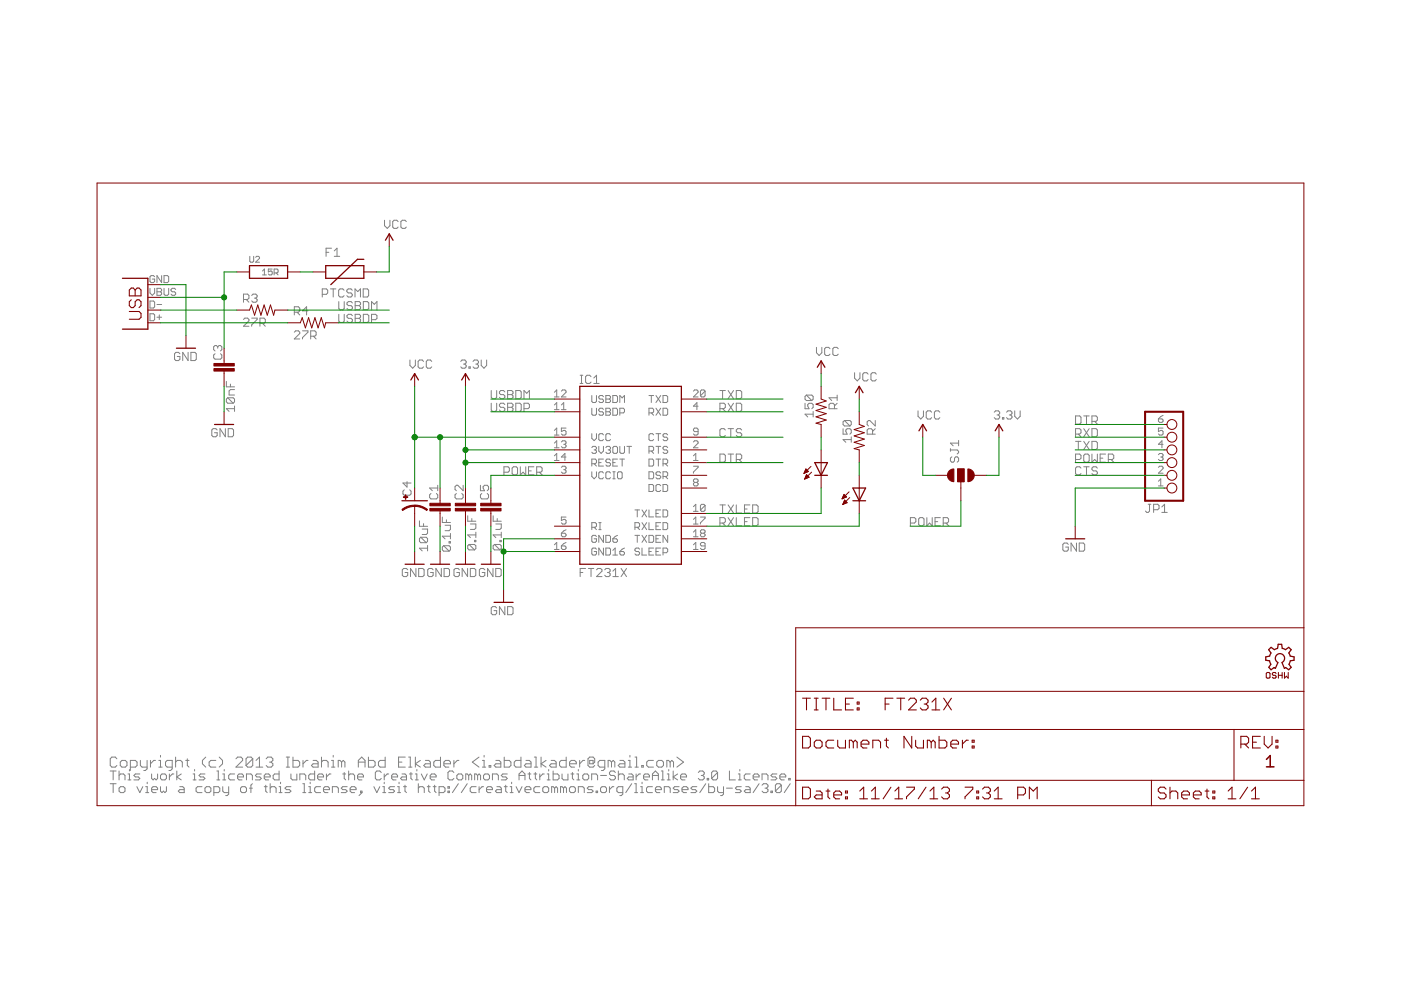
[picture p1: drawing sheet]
<svg xmlns="http://www.w3.org/2000/svg" width="420mm" height="297mm" viewBox="0 0 420 297" stroke-linecap="round" stroke-linejoin="round" font-family="sans-serif">
<g fill="none" stroke="#808080" stroke-width=".3">
<path d="M74.9 76.8v1.5l.3 .3h.6l.3-.3v-1.5M76.7 77.1l.2-.3h.6l.3 .3v.3l-1.1 1.2h1.1M97.8 75.6h.8M99.4 74.4h-1.6v2.4M100.2 76.8h1.7M100.2 75.2l.9-.8v2.4M115.3 66v1.6l.8 .9 .8-.9v-1.6M119.4 66.4l-.4-.4h-.8l-.4 .4v1.7l.4 .4h.8l.4-.4M121.9 66.4l-.4-.4h-.9l-.4 .4v1.7l.4 .4h.9l.4-.4M45 86.4v1.4l.7 .7 .7-.7v-1.4M45 90.2h1l.4 .4v1.4l-.4 .3h-1zM45 94h1l.4 .4v1.4l-.4 .3h-1z"/>
<path d="M46.4 83l-.4-.4h-.7l-.3 .4v1.3l.3 .4h.7l.4-.4v-.6h-.7M47.1 95.1h1.4M47.1 91.3h1.4M47.1 86.4h1l.4 .4v.3l-.4 .4 .4 .7-.4 .3h-1zM47.1 87.5h1M47.8 94.4v1.4M48.5 82.6v2.1l-1.4-2.1v2.1M49.2 86.4v1.8l.3 .3h.7l.4-.3v-1.8M49.2 82.6h1l.4 .4v1.3l-.4 .4h-1zM52.7 86.8l-.4-.4h-.7l-.3 .4v.3l.3 .4h.7l.4 .3-.4 .7h-.7l-.3-.3M73 95.8l.4-.4h.9l.4 .4v.4l-1.7 1.6h1.7M73 89.8h1.3l.4-.4v-.8l-.4-.4h-1.3v2.4"/>
<path d="M73.9 89.8l.8 .8M75.5 95.4h1.6v.4l-1.6 1.6v.4M75.5 88.6l.4-.4h.8l.4 .4v.4l-.4 .4M76.3 89.4h.4M76.7 89.4l.4 .4v.4l-.4 .4h-.8l-.4-.4M78 97h1.2l.4-.4v-.8l-.4-.4h-1.2v2.4M78.7 81.2l.6-.6v1.8M78.7 82.4h1.2M78.8 97l.8 .8M81.6 80.6h-1.1v.9l.5-.3 .6 .3v.6l-.3 .3h-.5l-.3-.3M82.2 81.8h.9l.3-.3v-.6l-.3-.3h-.9v1.8M82.8 81.8l.6 .6"/>
<path d="M88.3 99.6l.4-.4h.8l.4 .4v.4l-1.6 1.6h1.6M88.3 93.6h1.2l.4-.4v-.8l-.4-.5h-1.2v2.5M89.1 93.6l.8 .8M90.7 99.2h1.7v.4l-1.7 1.6v.4M92.4 93.2h-1.7l1.2-1.3v2.5M96.6 88.2h1.3l.4-.4v-.8l-.4-.4h-1.3v2.4M99.1 86.6h1.6M99.9 86.6v2.4M101.6 90.4v2l.4 .4h.8l.4-.4v-2M101.6 94.2v2l.4 .4h.8l.4-.4v-2M103.2 87l-.4-.4h-.8l-.4 .4v1.6l.4 .4h.8l.4-.4M105.6 87l-.4-.4h-.8l-.4 .4v.4l.4 .4h.8l.4 .4v.4l-.4 .4h-.8l-.4-.4"/>
<path d="M105.7 94.6l-.4-.4h-.8l-.4 .4v.4l.4 .4h.8l.4 .4v.4l-.4 .4h-.8l-.4-.4M105.7 90.8l-.4-.4h-.8l-.4 .4v.4l.4 .4h.8l.4 .4v.4l-.4 .4h-.8l-.4-.4M106.5 89v-2.4l.8 .8 .8-.8v2.4M106.5 90.4h1.2l.4 .4v.4l-.4 .4 .4 .4v.4l-.4 .4h-1.2zM106.5 94.2h1.2l.4 .4v.4l-.4 .4 .4 .4v.4l-.4 .4h-1.2zM106.5 95.4h1.2M106.5 91.6h1.2M108.9 86.6h1.3l.4 .4v1.6l-.4 .4h-1.3zM109 90.4h1.2l.4 .4v1.6l-.4 .4h-1.2zM109 94.2h1.2l.4 .4v1.6l-.4 .4h-1.2zM111.4 95.8h1.2l.5-.4v-.8l-.5-.4h-1.2v2.4M111.4 92.8v-2.4l.8 .8 .9-.8v2.4"/>
<path d="M54 106l-.4-.4h-.9l-.4 .4v1.7l.4 .4h.9l.4-.4v-.9h-.9M56.4 105.6v2.5l-1.6-2.5v2.5M57.3 105.6h1.2l.4 .4v1.7l-.4 .4h-1.2zM64.5 106l-.4 .4v.9l.4 .4h1.6l.4-.4v-.9l-.4-.4M65.3 104l-.4-.4h-.4l-.4 .4v.8l.4 .4M65.3 104l.4-.4h.4l.4 .4v.8l-.4 .4M65.3 104v.4M67.9 114.3v1.7h2.4M68.3 119.2l-.4 .4v.8l.4 .5h1.6M68.3 119.2h1.6l.4 .4v.8l-.4 .5M68.3 119.2l1.6 1.7M69.1 115.1v.9"/>
<path d="M70.3 116.8h-1.2l-.4 .4v1.2h1.6M93.2 100.8h1.2l.4-.4v-.8l-.4-.4h-1.2v2.4M94 100.8l.8 .8M122.9 107.9v1.6l.9 .9 .8-.9v-1.6M127 108.3l-.4-.4h-.8l-.4 .4v1.7l.4 .4h.8l.4-.4M129.5 108.3l-.4-.4h-.9l-.4 .4v1.7l.4 .4h.9l.4-.4M138.2 108.3l.4-.4h.8l.4 .4v.4l-.4 .4M139 109.1h.4M139.4 109.1l.4 .4v.5l-.4 .4h-.8l-.4-.4M140.6 110h.4v.4h-.4zM141.9 108.3l.4-.4h.8l.4 .4v.4l-.4 .4M142.7 109.1h.4"/>
<path d="M143.1 109.1l.4 .4v.5l-.4 .4h-.8l-.4-.4M144.3 107.9v1.6l.8 .9 .8-.9v-1.6M147.3 117.1v2l.4 .4h.8l.4-.4v-2M151.4 117.5l-.4-.4h-.8l-.4 .4v.4l.4 .4h.8l.4 .4v.4l-.4 .4h-.8l-.4-.4M152.2 117.1h1.3l.4 .4v.4l-.4 .4 .4 .4v.4l-.4 .4h-1.3zM152.2 118.3h1.3M154.7 117.1h1.2l.4 .4v1.6l-.4 .4h-1.2zM157.1 119.5v-2.4l.9 .8 .8-.8v2.4M166.3 117.6l.7-.7v2.1M166.3 119h1.4M168.4 117.2l.3-.3h.7l.4 .3v.4l-1.4 1.4h1.4M174 114.9h.8"/>
<path d="M174 112.5h.8M174.4 112.5v2.4M177.2 112.9l-.4-.4h-.8l-.4 .4v1.6l.4 .4h.8l.4-.4M177.5 118.6v1.7l.3 .3h.7l.4-.3v-1.7M178.1 114.9h1.6M178.1 113.3l.8-.8v2.4M181 118.9l-.4-.3h-.7l-.3 .3v.4l.3 .3h.7l.4 .4v.3l-.4 .3h-.7l-.3-.3M181.7 118.6h1l.4 .3v.4l-.4 .3 .4 .4v.3l-.4 .3h-1zM181.7 119.6h1M183.8 118.6h1l.4 .3v1.4l-.4 .3h-1zM194.6 118.6h1.4M195.3 118.6v2"/>
<path d="M196.7 118.6l1.4 2M198.1 118.6l-1.4 2M198.8 118.6h1.1l.3 .3v1.4l-.3 .3h-1.1zM208 117.2l.3-.3h.7l.4 .3v.4l-1.4 1.4h1.4M211.5 117.2v1.4l-.4 .4h-.7l-.3-.4M211.5 117.2l-.4-.3h-.7l-.3 .3v1.4M211.5 117.2l-1.4 1.4M215.9 117.1h1.6M216.7 117.1v2.4M218.4 117.1l1.6 2.4M220 117.1l-1.6 2.4M220.8 117.1h1.2l.4 .4v1.6l-.4 .4h-1.2z"/>
<path d="M241.8 118.4h1.7l.4 .4v.8l-.4 .5M241.8 118.4l-.4 .4v.8l.4 .5h1.7M241.8 118.4l1.7 1.7M244.9 104.1v1.6l.8 .9 .8-.9v-1.6M248.9 104.5l-.4-.4h-.8l-.4 .4v1.7l.4 .4h.8l.4-.4M251.1 119.2h-2.5l.8 .9M251.1 118.4v1.7M251.4 104.5l-.4-.4h-.8l-.4 .4v1.7l.4 .4h.8l.4-.4M256.3 111.7v1.6l.8 .9 .8-.9v-1.6M260.3 112.1l-.4-.4h-.8l-.4 .4v1.6l.4 .5h.8l.4-.5M262.8 112.1l-.4-.4h-.8l-.4 .4v1.6l.4 .5h.8l.4-.5M65.1 128.9l-.4-.4h-.8l-.4 .4v1.6l.4 .4h.8l.4-.4v-.8h-.8"/>
<path d="M67.6 128.5v2.4l-1.6-2.4v2.4M68.4 128.5h1.2l.4 .4v1.6l-.4 .4h-1.2zM70.3 122.5h-2.4l.8 .8M70.3 121.7v1.6M147.3 120.9v2l.4 .4h.8l.4-.4v-2M151.4 121.3l-.4-.4h-.8l-.4 .4v.4l.4 .4h.8l.4 .4v.4l-.4 .4h-.8l-.4-.4M152.2 120.9h1.3l.4 .4v.4l-.4 .4 .4 .4v.4l-.4 .4h-1.3zM152.2 122.1h1.3M154.7 120.9h1.2l.4 .4v1.6l-.4 .4h-1.2zM156 139.9v2.4l.9-.8 .8 .8v-2.4M157.1 122.5h1.3l.4-.4v-.8l-.4-.4h-1.3v2.4M160.1 139.9h-1.6v2.4h1.6"/>
<path d="M166.3 138h1.4M166.3 130.4h1.4M166.3 136.6l.7-.7v2.1M166.3 121.4l.7-.7v2.1M166.3 129l.7-.7v2.1M166.3 132.8l.7-.7v2.1M166.3 134.2h1.4M166.3 122.8h1.4M168.4 132.5l.3-.4h.7l.4 .4-.4 .7M168.4 122.8h1.4M168.4 121.4l.7-.7v2.1M169.1 133.2h.3"/>
<path d="M169.4 133.2l.4 .3v.4l-.4 .3h-.7l-.3-.3M169.8 128.3h-1.4v1.1l.7-.4h.3l.4 .4v.7l-.4 .3h-.7l-.3-.3M169.8 137h-1.4l1-1.1v2.1M177.5 122.4v1.7l.3 .4h.7l.4-.4v-1.7M177.5 130v1.4l.7 .7 .7-.7v-1.4M177.5 134.2l.3-.4h.7l.4 .4v.3l-.4 .4M177.5 139h1l.4-.3v-.7l-.4-.4h-1v2.1M178.2 139l.7 .7M178.2 134.9h.3M178.5 134.9l.4 .3v.4l-.4 .3h-.7l-.3-.3M179.6 133.8v1.4l.7 .7 .7-.7v-1.4M179.6 138.7h.7"/>
<path d="M181 122.7l-.4-.3h-.7l-.3 .3v.4l.3 .3h.7l.4 .4v.3l-.4 .4h-.7l-.3-.4M181 137.6h-1.4v2.1h1.4M181 130.3l-.4-.3h-.7l-.3 .3v1.4l.3 .4h.7l.4-.4M181.7 122.4h1l.4 .3v.4l-.4 .3 .4 .4v.3l-.4 .4h-1zM181.7 134.2l.3-.4h.7l.4 .4v.3l-.4 .4M181.7 123.4h1M182.4 134.9h.3M182.7 134.9l.4 .3v.4l-.4 .3h-.7l-.3-.3M183.1 138l-.4-.4h-.7l-.3 .7 .3 .4h.7l.4 .3v.4l-.4 .3h-.7l-.3-.3M183.1 130.3l-.4-.3h-.7l-.3 .3v1.4l.3 .4h.7l.4-.4M183.8 138.7h.7M183.8 122.4h1l.4 .3v1.4l-.4 .4h-1z"/>
<path d="M184.1 133.8h.7l.4 .4v1.4l-.4 .3h-.7l-.3-.3v-1.4zM185.2 137.6h-1.4v2.1h1.4M185.9 137.6h1.4M185.9 133.8v1.8l.3 .3h.7l.4-.3v-1.8M185.9 120.6v-2l.7 .7 .7-.7v2M185.9 123.8h1l.4-.4v-.7l-.4-.3h-1v2.1M186.6 137.6v2.1M188 133.8h1.4M188.7 133.8v2.1M194.6 137.6h1.1l.3 .4v1.4l-.3 .3h-1.1zM194.6 123.8h1.1l.3-.4v-.7l-.3-.3h-1.1v2.1M194.6 135.2h1.1l.3-.3v-.7l-.3-.4h-1.1v2.1"/>
<path d="M195.3 123.8l.7 .7M195.3 135.2l.7 .7M196 130.3l-.3-.3h-.7l-.4 .3v1.4l.4 .4h.7l.3-.4M196.7 137.6h1.4M196.7 133.8h1.4M196.7 122.4l1.4 2.1M196.7 130h1.4M197.4 130v2.1M197.4 133.8v2.1M197.4 137.6v2.1M198.1 122.4l-1.4 2.1M198.8 139h1.1l.3-.3v-.7l-.3-.4h-1.1v2.1"/>
<path d="M198.8 122.4h1.1l.3 .3v1.4l-.3 .4h-1.1zM199.5 139l.7 .7M200.2 130.3l-.3-.3h-.7l-.4 .7 .4 .3h.7l.3 .4v.3l-.3 .4h-.7l-.4-.4M200.2 134.2l-.3-.4h-.7l-.4 .7 .4 .4h.7l.3 .3v.4l-.3 .3h-.7l-.4-.3M208 139.7h1.4v.4l-1.4 1.4v.3M208 138h1.4M208 132.5l.3-.4h.7l.4 .4v.3l-1.4 1.4h1.4M208 136.6l.7-.7v2.1M209.4 129.4h-1.1l-.3-.4 .3-.7h.7l.4 .4v1.4l-.4 .3h-.7l-.3-.3M209.4 121.8h-1.4l1-1.1v2.1M215.9 122.5h1.2l.4-.4v-.8l-.4-.4h-1.2v2.4M215.9 136.1h1.2l.4 .4v1.6l-.4 .4h-1.2z"/>
<path d="M216.7 122.5l.8 .8M217.5 128.9l-.4-.4h-.8l-.4 .4v1.6l.4 .4h.8l.4-.4M218.4 128.5h1.6M218.4 120.9l1.6 2.4M218.4 136.1h1.6M219.2 128.5v2.4M219.2 136.1v2.4M220 120.9l-1.6 2.4M220.8 120.9h1.2l.4 .4v1.6l-.4 .4h-1.2zM220.8 137.7h1.2l.4-.4v-.8l-.4-.4h-1.2v2.4M221.6 137.7l.8 .8M222.4 128.9l-.4-.4h-.8l-.4 .4v.4l.4 .4h.8l.4 .4v.4l-.4 .4h-.8l-.4-.4"/>
<path d="M241.4 120.9v1.6h1.2l-.4-.8v-.4l.4-.4h.9l.4 .4v.8l-.4 .4M243.9 124.1h-2.5l.8 .9M243.9 123.3v1.7M250.3 122.5v-1.2l-.5-.4h-.8l-.4 .4v1.2h2.5M251.1 120.9l-.8 .8M252.8 128.5v1.6h1.3l-.4-1.2 .4-.4h.8l.4 .4v.8l-.4 .4M253.3 126h1.6l.4 .4v.9l-.4 .4M253.3 126l-.5 .4v.9l.5 .4h1.6M253.3 126l1.6 1.7M255.3 131.8h-2.5l.9 .8M255.3 131v1.6M261.7 130.1v-1.2l-.4-.4h-.8l-.4 .4v1.2h2.4"/>
<path d="M262.5 126v1.7l-1.6-1.7h-.4l-.4 .4v.9l.4 .4M262.5 128.5l-.8 .8M275.3 123.1v1.7l.8 .8 .8-.8v-1.7M279.4 123.5l-.4-.4h-.8l-.4 .4v1.7l.4 .4h.8l.4-.4M281.9 123.5l-.4-.4h-.9l-.4 .4v1.7l.4 .4h.9l.4-.4M285 134.9h2.1l.4 .4v.4l-.4 .4M285 134.5v.8M285.5 136.9l-.5 .4v.8l.5 .4h.4l.4-.4v-.8l.4-.4h.4l.4 .4v.8l-.4 .4M287.5 132v1.6M287.5 132.8h-2.5l.9 .8M298.2 123.5l.4-.4h.8l.4 .4v.5l-.4 .4M299 124.4h.4"/>
<path d="M299.4 124.4l.4 .4v.4l-.4 .4h-.8l-.4-.4M300.6 125.2h.5v.4h-.5zM301.9 123.5l.4-.4h.8l.4 .4v.5l-.4 .4M302.7 124.4h.4M303.1 124.4l.4 .4v.4l-.4 .4h-.8l-.4-.4M304.3 123.1v1.7l.8 .8 .8-.8v-1.7M322.6 130.1h1.2l.4-.4v-.8l-.4-.4h-1.2v2.4M322.6 124.7h1.2l.4 .4v1.6l-.4 .4h-1.2zM322.6 137.7h1.2l.4-.4v-.8l-.4-.4h-1.2v2.4M322.6 132.3h1.6M323.4 130.1l.8 .8M323.4 132.3v2.4"/>
<path d="M325 136.5l.4-.4h.8l.4 .4v1.6l-.4 .4h-.8l-.4-.4zM325 139.9h1.6M325 128.5l1.6 2.4M325 132.3l1.6 2.4M325 124.7h1.6M325.8 124.7v2.4M325.8 139.9v2.4M326.6 128.5l-1.6 2.4M326.6 132.3l-1.6 2.4M327.5 128.5h1.2l.4 .4v1.6l-.4 .4h-1.2zM327.5 126.3h1.2l.4-.4v-.8l-.4-.4h-1.2v2.4M327.5 132.3h1.2l.4 .4v1.6l-.4 .4h-1.2z"/>
<path d="M327.5 136.1v2.4l.8-.8 .8 .8v-2.4M328.3 126.3l.8 .8M329.9 137.3h.9M331.6 136.1h-1.7v2.4h1.7M332.4 137.7h1.2l.4-.4v-.8l-.4-.4h-1.2v2.4M333.2 137.7l.8 .8M347.4 125.6h1.1l.3 .3v.4l-.3 .3h-.7l-.4-.3zM347.4 136.3l.4-.4h.7l.3 .4-.3 .7M348.1 137h.4M348.5 137l.3 .3v.4l-.3 .3h-.7l-.4-.3M348.8 128.3h-1.4v1.1l1.1-.4 .3 .4v.7l-.3 .3h-.7l-.4-.3M348.8 133.2h-1.4l1.1-1.1v2.1"/>
<path d="M348.8 124.5l-1.4 1.1M121.2 146.8l-.4 .4v.8l.4 .4h1.7l.4-.4v-.8l-.4-.4M122.1 144.4v1.6l-1.3-1.2h2.5M125.8 156.1v1.7h2.4M126.6 158.6h1.6v1.2l-.4 .4h-1.2M127 157v.8M129.2 147.9l-.4 .4v.8l.4 .4h1.7l.4-.4v-.8l-.4-.4M131.3 145.5v1.6M131.3 146.3h-2.5l.9 .8M132.7 155v1.6h2.4M133.5 157.4h1.6v1.3l-.4 .4h-1.2M133.9 155.8v.8"/>
<path d="M135.1 159.9v1.6M136.9 147.9l-.4 .4v.8l.4 .4h1.6l.4-.4v-.8l-.4-.4M138.9 145.5v1.6l-1.6-1.6h-.4l-.4 .4v.8l.4 .4M140.3 154.6v1.6h2.4M141.1 157.1h1.6v1.2l-.4 .4h-1.2M141.5 155.4v.8M142.7 159.5v1.6M144.1 145.5v1.6h1.2l-.4-.8v-.4l.4-.4h.8l.4 .4v.8l-.4 .4M144.5 147.9l-.4 .4v.8l.4 .4h1.6l.4-.4v-.8l-.4-.4M147.9 154.6v1.6h2.4M148.7 157.1h1.6v1.2l-.4 .4h-1.2M149.1 155.4v.8"/>
<path d="M150.3 159.5v1.6M151.1 141.5h1.3l.4-.4v-.8l-.4-.4h-1.3v2.4M153.6 140.3l.4-.4h.8l.4 .4v1.6l-.4 .4h-.8l-.4-.4zM158.5 141.1h.8M161 141.5h1.2l.4-.4v-.8l-.4-.4h-1.2v2.4M161.8 141.5l.8 .8M168.4 140.1l.3-.4h.7l.4 .4v.3l-.4 .4M168.4 159.8h1l.4 .7-.4 .4h-.7l-.3-.4zM169.1 140.8h.3M169.4 140.8l.4 .3v.4l-.4 .3h-.7l-.3-.3M169.8 155h-1.4v1l.7-.3h.3l.4 .3v.7l-.4 .4h-.7l-.3-.4M169.8 158.8l-1.4 1"/>
<path d="M177.5 158.1h1l.4-.4v-.7l-.4-.3h-1v2M177.5 141.4v1.4l.7 .7 .7-.7v-1.4M178.2 158.1l.7 .6M179.6 156.7h.7M179.6 158.7h.7M179.9 156.7v2M181 141.8l-.4-.4h-.7l-.3 .4v1.4l.3 .3h.7l.4-.3M183.1 141.8l-.4-.4h-.7l-.3 .4v1.4l.3 .3h.7l.4-.3M183.8 143.5h.7M183.8 141.4h.7M184.1 141.4v2.1M185.2 141.8l.3-.4h.7l.4 .4v1.4l-.4 .3h-.7l-.3-.3z"/>
<path d="M190.4 158.1h1.1l.3-.4v-.7l-.3-.3h-1.1v2M190.4 152.8h1.4M191.1 152.8v2.1M191.1 158.1l.7 .6M192.5 152.8l1.4 2.1M192.5 156.7l1.4 2M193.9 152.8l-1.4 2.1M193.9 156.7l-1.4 2M194.6 156.7v2h1.4M194.6 141.4h1.1l.3 .4v1.4l-.3 .3h-1.1zM194.6 145.2h1.1l.3 .4v1.4l-.3 .3h-1.1zM194.6 152.8v2.1h1.4"/>
<path d="M196.7 153.9h.7M196.7 157.7h.7M198.1 156.7h-1.4v2h1.4M198.1 141.8l-.3-.4h-.7l-.4 .4v.3l.4 .4h.7l.3 .3v.4l-.3 .3h-.7l-.4-.3M198.1 145.6l-.3-.4h-.7l-.4 .4v1.4l.4 .3h.7l.3-.3M198.1 152.8h-1.4v2.1h1.4M198.8 156.7h1.1l.3 .3v1.4l-.3 .3h-1.1zM198.8 142.8h1.1l.3-.3v-.7l-.3-.4h-1.1v2.1M198.8 145.2h1.1l.3 .4v1.4l-.3 .3h-1.1zM198.8 152.8h1.1l.3 .4v1.4l-.3 .3h-1.1zM199.5 142.8l.7 .7M208 157.1h1.4"/>
<path d="M208 151.9l.7-.7v2.1M208 155.7l.7-.7v2.1M208 159.5l.7-.7v2.1M208 153.3h1.4M208.3 144.6l-.3 .3 .3 .7h.7l.4-.3v-.4l-.4-.3M208.3 144.6l-.3-.3v-.4l.3-.3h.7l.4 .3v.4l-.4 .3M208.3 144.6h.7M210.1 155h1.4v.3l-1.4 1.4v.4M210.4 159.8l-.3 .4 .3 .7h.7l.4-.4v-.3l-.4-.4M210.4 159.8h.7M210.4 159.8l-.3-.3v-.4l.3-.3h.7l.4 .3v.4l-.4 .3M211.5 151.5l-.4-.3h-.7l-.3 .3v1.4"/>
<path d="M211.5 151.5v1.4l-.4 .4h-.7l-.3-.4M211.5 151.5l-1.4 1.4M215.9 156.8h1.2l.4-.4v-.8l-.4-.4h-1.2v2.4M215.9 151.3h1.6M216.7 156.8l.8 .8M216.7 151.3v2.5M218.4 155.2l1.6 2.4M218.4 151.3l1.6 2.5M220 155.2l-1.6 2.4M220 151.3l-1.6 2.5M220.8 151.3v2.5h1.6M220.8 155.2v2.4h1.6"/>
<path d="M223.3 156.4h.8M223.3 152.6h.8M224.9 155.2h-1.6v2.4h1.6M224.9 151.3h-1.6v2.5h1.6M225.7 155.2h1.2l.5 .4v1.6l-.5 .4h-1.2zM225.7 151.3h1.2l.5 .4v1.7l-.5 .4h-1.2zM273 156.8h1.3l.4-.4v-.8l-.4-.4h-1.3v2.4M275.9 155.2h.8l.4 .4v1.6l-.4 .4h-.8l-.4-.4v-1.6zM278 155.2v2.4l.8-.8 .8 .8v-2.4M280.4 156.4h.8M282 155.2h-1.6v2.4h1.6M282.9 156.8h1.2l.4-.4v-.8l-.4-.4h-1.2v2.4"/>
<path d="M283.7 156.8l.8 .8M324.2 140.3l-.4-.4h-.8l-.4 .4v1.6l.4 .4h.8l.4-.4M329.1 140.3l-.4-.4h-.8l-.4 .4v.4l.4 .4h.8l.4 .4v.4l-.4 .4h-.8l-.4-.4M344.3 151.2h.8M344.7 151.2v2l-.4 .4h-.4l-.4-.4M346 152.8h1.2l.4-.4v-.8l-.4-.4h-1.2v2.4M347.4 144.3l.7-.7v2M347.4 145.6h1.4M347.4 140.1l.4-.4h.7l.3 .4v.3l-1.4 1.4h1.4M348.4 153.6h1.7M348.4 152l.8-.8v2.4M122.3 170.8l-.4-.4h-.8l-.5 .4v1.6l.5 .4h.8l.4-.4v-.8h-.8"/>
<path d="M124.7 170.4v2.4l-1.6-2.4v2.4M125.6 170.4h1.2l.4 .4v1.6l-.4 .4h-1.2zM126.2 161h1.6l.4 .4v.9l-.4 .4M126.2 161l-.4 .4v.9l.4 .4h1.6M126.2 161l1.6 1.7M128.2 164.3h-2.4l.8 .8M128.2 163.5v1.6M129.9 170.8l-.4-.4h-.8l-.4 .4v1.6l.4 .4h.8l.4-.4v-.8h-.8M132.4 170.4v2.4l-1.7-2.4v2.4M133.1 163.6l-.4 .4v.8l.4 .4h1.6M133.1 163.6h1.6l.4 .4v.8l-.4 .4M133.1 163.6l1.6 1.6"/>
<path d="M133.2 170.4h1.2l.4 .4v1.6l-.4 .4h-1.2zM134.7 162.3h.4v.5h-.4zM135.1 160.7h-2.4l.8 .8M137.8 170.8l-.4-.4h-.9l-.4 .4v1.6l.4 .4h.9l.4-.4v-.8h-.8M140.2 170.4v2.4l-1.6-2.4v2.4M140.7 163.2l-.4 .4v.8l.4 .4h1.6M140.7 163.2h1.6l.4 .4v.8l-.4 .4M140.7 163.2l1.6 1.6M141.1 170.4h1.2l.4 .4v1.6l-.4 .4h-1.2zM142.3 162h.4v.4h-.4zM142.7 160.3h-2.4l.8 .8M145.4 170.8l-.4-.4h-.8l-.4 .4v1.6l.4 .4h.8l.4-.4v-.8h-.8"/>
<path d="M147.8 170.4v2.4l-1.6-2.4v2.4M148.3 163.2l-.4 .4v.8l.4 .4h1.6M148.3 163.2h1.6l.4 .4v.8l-.4 .4M148.3 163.2l1.6 1.6M148.7 170.4h1.2l.4 .4v1.6l-.4 .4h-1.2zM149.9 162h.4v.4h-.4zM150.3 160.3h-2.4l.8 .8M166.3 163.3l.7-.7v2.1M166.3 164.7h1.4M168.4 163.6h1l.4 .7-.4 .4h-.7l-.3-.4zM169.8 162.6l-1.4 1M174 171.6h.8"/>
<path d="M175.6 170.4h-1.6v2.4M176.4 170.4h1.7M177.2 170.4v2.4M178.9 160.8l-.4-.3h-.7l-.3 .3v1.4l.3 .4h.7l.4-.4v-.7h-.7M178.9 164.6l-.4-.3h-.7l-.3 .3v1.4l.3 .4h.7l.4-.4v-.7h-.7M178.9 170.8l.4-.4h.8l.4 .4v.4l-1.6 1.6h1.6M181 160.5v2.1l-1.4-2.1v2.1M181 164.3v2.1l-1.4-2.1v2.1M181.4 170.8l.4-.4h.8l.4 .4v.4l-.4 .4M181.7 160.5h1l.4 .3v1.4l-.4 .4h-1zM181.7 164.3h1l.4 .3v1.4l-.4 .4h-1zM182.2 171.6h.4"/>
<path d="M182.6 171.6l.4 .4v.4l-.4 .4h-.8l-.4-.4M183.8 161.5h1l.4 .7-.4 .4h-.7l-.3-.4zM183.8 166.4h1.4M183.8 165l.7-.7v2.1M183.8 172.8h1.6M183.8 171.2l.8-.8v2.4M185.2 160.5l-1.4 1M185.9 165.3h1l.4 .7-.4 .4h-.7l-.3-.4zM186.3 170.4l1.6 2.4M187.3 164.3l-1.4 1M187.9 170.4l-1.6 2.4M190.4 160.5h1.4"/>
<path d="M191.1 160.5v2.1M191.8 164.6l-.3-.3h-.7l-.4 .3v.4l.4 .3h.7l.3 .4-.3 .7h-.7l-.4-.4M192.5 164.3v2.1h1.4M192.5 160.5l1.4 2.1M193.9 160.5l-1.4 2.1M194.6 160.5h1.1l.3 .3v1.4l-.3 .4h-1.1zM194.6 165.3h.7M196 164.3h-1.4v2.1h1.4M196.7 161.5h.7M196.7 165.3h.7M198.1 160.5h-1.4v2.1h1.4M198.1 164.3h-1.4v2.1h1.4"/>
<path d="M198.8 165.7h1.1l.3-.4v-.7l-.3-.3h-1.1v2.1M200.2 160.5v2.1l-1.4-2.1v2.1M208 160.9h1.4M208 164.7h1.4M208 163.3l.7-.7v2.1M211.5 163.6h-1.1l-.3-.3v-.4l.3-.3h.7l.4 .3v1.4l-.4 .4h-.7l-.3-.4M320.4 163.2l-.4-.4h-.8l-.5 .4v1.6l.5 .4h.8l.4-.4v-.8h-.8M322.8 162.8v2.4l-1.6-2.4v2.4M323.7 162.8h1.2l.4 .4v1.6l-.4 .4h-1.2zM148.9 182.2l-.4-.4h-.8l-.4 .4v1.7l.4 .4h.8l.4-.4v-.9h-.8M151.4 181.8v2.5l-1.6-2.5v2.5M152.2 181.8h1.3l.4 .4v1.7l-.4 .4h-1.3z"/>
<path d="M33 231.1h1.8M33 234.9h1.8M33.9 231.1v2.7M33.9 234.9v2.7M35.1 227.4l-.5-.5h-1.1l-.4 .5v2l.4 .5h1.1l.5-.5M35.7 231.1v2.7M35.7 232.4l.5-.4h.8l.5 .4v1.4M36.1 228.4l.5-.5h1l.5 .5v1l-.5 .5h-1l-.5-.5zM36.2 235.8h.8l.5 .4v.9l-.5 .5h-.8l-.5-.5v-.9zM38.4 232h.4v1.8M38.4 233.8h.9M38.8 230.7v.4"/>
<path d="M39.1 229.9h1.5l.5-.5v-1l-.5-.5h-1.5v3M41 235.8l.9 1.8 .9-1.8M41.9 232h-1.3l-.4 .4 .4 .5h.9l.4 .4-.4 .5h-1.3M42.1 227.9v1.5l.5 .5h1.5M43.7 237.6h.9M43.7 235.8h.5v1.8M44.1 227.9v2.5l-.5 .5h-.5M44.2 234.5v.4M45.1 227.9v2M45.5 232v1.3l.4 .5 .5-.5 .4 .5 .5-.5v-1.3M45.5 236.7h1.8v-.5l-.5-.4h-.9l-.4 .4v.9l.4 .5h.9M46.6 227.9h-.5l-1 1"/>
<path d="M47.6 229.9h1M47.6 227.9h.5v2M48.1 226.4v.5M48.1 235.8v1.3l.5 .5 .4-.5 .5 .5 .4-.5v-1.3M48.6 232h.9l.4 .4v.9l-.4 .5h-.9l-.5-.5v-.9zM50.8 232v1.8M51.6 229.9h-1.5l-.5-.5v-1l.5-.5h1.5v2.5l-.4 .5h-.5M52.1 232h-.4l-.9 .9M52.7 228.4l.5-.5h1l.5 .5v1.5M52.7 226.9v3M53 231.1v2.7M53.9 235.8h.9l.4 .4v1.4h-1.3l-.4-.5 .4-.4h1.3"/>
<path d="M54.4 232l-1.4 .9 1.4 .9M55.7 227.9h1M56.2 227.4v2l.5 .5M57.9 232h.5v1.8M57.9 233.8h.9M58.4 230.7v.4M60.6 235.8h-1.4l-.4 .4v.9l.4 .5h1.4M61.5 232h-1.4l-.4 .4 .4 .5h.9l.5 .4-.5 .5h-1.3M61.5 236.2l.4-.4h.9l.4 .4v.9l-.4 .5h-.9l-.4-.5zM61.7 226.9l-1 1v1l1 1M64.1 237.6h1.4l.4-.5v-.9l-.4-.4h-1.4v2.7M64.7 227.9h-1.5l-.5 .5v1l.5 .5h1.5"/>
<path d="M65 231.1h.5v2.7M65 233.8h.9M65.7 226.9l1 1v1l-1 1M66.8 232h.4v1.8M66.8 233.8h.9M66.8 235.8v1.3l.4 .5h1.4M67.2 230.7v.4M68.6 235.8v2.2l-.5 .5h-.4M70.4 232h-1.4l-.4 .4v.9l.4 .5h1.4M70.8 227.4l.5-.5h1l.5 .5v.5l-2 2h2M71.2 232.9h1.8v-.5l-.4-.4h-.9l-.5 .4v.9l.5 .5h.9M72.1 236.2l.5-.4h.9l.4 .4v.9l-.4 .5h-.9l-.5-.5z"/>
<path d="M73.9 233.8v-1.8h1.3l.5 .4v1.4M74.8 236.2h.9M75.7 234.9l-.5 .5v2.2M75.8 227.4l-.5-.5h-1l-.5 .5v2M75.8 227.4v2l-.5 .5h-1l-.5-.5M75.8 227.4l-2 2M76.8 227.9l1-1v3M76.8 229.9h2M78.4 232h-1.4l-.4 .4 .4 .5h.9l.5 .4-.5 .5h-1.3M79.2 232.9h1.8v-.5l-.4-.4h-.9l-.5 .4v.9l.5 .5h.9M79.2 235.8h.9M79.7 235.4v1.7l.4 .5"/>
<path d="M79.8 227.4l.5-.5h1l.5 .5v.5l-.5 .5M80.8 228.4h.5M81 234.9v2.7M81 236.2l.5-.4h.9l.4 .4v1.4M81.3 228.4l.5 .5v.5l-.5 .5h-1l-.5-.5M83.7 231.1v2.7h-1.3l-.5-.5v-.9l.5-.4h1.3M83.7 237.6h.9M83.7 235.8h.4v1.8M84.1 234.5v.4M85.9 226.9h.9M85.9 229.9h.9M86.3 226.9v3"/>
<path d="M87.2 235.8h-1.3l-.4 .4 .4 .5h.9l.4 .4-.4 .5h-1.3M87.2 232v1.3l.5 .5h1.3v-1.8M87.9 226.9v3h1.5l.5-.5v-1l-.5-.5h-1.5M89.9 233.8v-1.8h1.3l.5 .4v1.4M90.8 234.9h.4v2.7M90.8 237.6h.9M90.9 227.9v2M92.4 227.9h-.5l-1 1M92.6 237.6h.9M92.6 235.8h.4v1.8M93 234.5v.4M93.9 227.9h1l.5 .5v1.5h-1.5l-.5-.5 .5-.5h1.5"/>
<path d="M94.4 231.1v2.7h-1.4l-.4-.5v-.9l.4-.4h1.4M95.2 232.9h1.8v-.5l-.4-.4h-.9l-.5 .4v.9l.5 .5h.9M96.1 235.8h-1.3l-.4 .4v.9l.4 .5h1.3M96.4 228.4l.5-.5h1l.5 .5v1.5M96.4 226.9v3M97 236.7h1.8v-.5l-.4-.4h-.9l-.5 .4v.9l.5 .5h.9M97.9 232v1.8M99.3 232h-.5l-.9 .9M99.4 227.9h.5v2M99.4 229.9h1M99.7 237.6v-1.8h1.3l.5 .4v1.4M99.9 226.4v.5"/>
<path d="M102.4 228.4l-.5-.5h-.5v2M102.4 228.4v1.5M102.4 228.4l.5-.5 .5 .5v1.5M102.8 232h.9M103.2 231.5v1.8l.5 .5M104.1 235.8h-1.3l-.5 .4 .5 .5h.9l.4 .4-.4 .5h-1.4M104.6 232.4l.4-.4h.9l.4 .4v1.4M104.6 231.1v2.7M105 236.7h1.8v-.5l-.5-.4h-.8l-.5 .4v.9l.5 .5h.8M107.2 232.9h1.8v-.5l-.4-.4h-.9l-.5 .4v.9l.5 .5h.9M107.5 228.4h2M107.5 229.9v-2l1-1 1 1v2"/>
<path d="M108.1 237.1h.5v.5h-.5zM108.6 237.6l-.9 .9M110.5 226.9v3h1.5l.5-.5v-1l-.5-.5h-1.5M112.1 235.8l.9 1.8 .9-1.8M114.3 231.5l-.4-.4h-.9l-.4 .4v1.8l.4 .5h.9l.4-.5M114.8 235.8h.4v1.8M114.8 237.6h.9M115.2 232v1.8M115.2 234.5v.4M115.5 226.9v3h-1.5l-.5-.5v-1l.5-.5h1.5M116.6 232h-.5l-.9 .9M117.5 232.9h1.7v-.5l-.4-.4h-.9l-.4 .4v.9l.4 .5h.9"/>
<path d="M118.3 235.8h-1.3l-.4 .4 .4 .5h.9l.4 .4-.4 .5h-1.3M119.2 237.6h.9M119.2 235.8h.5v1.8M119.5 228.4h1M119.7 234.5v.4M120.6 232h.9l.4 .4v1.4h-1.3l-.5-.5 .5-.4h1.3M121 235.8h.9M121.5 235.4v1.7l.4 .5M121.5 226.9h-2v3h2M122.6 226.9h.4v3M122.6 229.9h.9M122.8 232h.9"/>
<path d="M123.2 231.5v1.8l.5 .5M124.6 226.9v3M124.6 232h.4v1.8M124.6 233.8h.9M125 230.7v.4M125.5 236.2l.4-.4h.9l.4 .4v1.4M125.5 234.9v2.7M126.1 227.9l-1.5 1 1.5 1M126.3 232l.9 1.8 .9-1.8M127.6 227.9h1l.5 .5v1.5h-1.5l-.5-.5 .5-.5h1.5M128.1 235.8h.9M128.6 235.4v1.7l.4 .5"/>
<path d="M129 232.9h1.8v-.5l-.5-.4h-.8l-.5 .4v.9l.5 .5h.8M129.9 235.8h.9M130.3 235.4v1.7l.5 .5M131.7 237.6h1.3l.5-.5v-.9l-.5-.4h-1.3v2.7M132.1 226.9v3h-1.5l-.5-.5v-1l.5-.5h1.5M133.1 228.9h2v-.5l-.5-.5h-1l-.5 .5v1l.5 .5h1M134.3 235.8h.5v.4h-.5zM134.3 237.1h.5v.5h-.5zM136.1 227.9v2M136.1 231.5l-.4-.4h-.9l-.5 .4v1.8l.5 .5h.9l.4-.5M137 232.4l.5-.4h.8l.5 .4v.9l-.5 .5h-.8l-.5-.5zM137.5 234.9l-1.8 2.7"/>
<path d="M137.6 227.9h-.5l-1 1M140.1 234.9l-1.8 2.7M140.6 232.4l.4-.4 .5 .4v1.4M140.6 232.4l-.5-.4h-.4v1.8M140.6 232.4v1.4M142.8 235.8h-1.3l-.5 .4v.9l.5 .5h1.3M143.2 232.4l.5-.4 .4 .4v1.4M143.2 232.4l-.4-.4h-.5v1.8M143.2 232.4v1.4M143.7 226.9l-2.1 1.5 2.1 1.5M143.7 235.8v1.8M144.7 229.9h1"/>
<path d="M144.7 227.9h.5v2M145 235.8h-.4l-.9 .9M145.2 226.4v.5M145.5 232h.8l.5 .4v.9l-.5 .5h-.8l-.5-.5v-.9zM145.9 236.7h1.8v-.5l-.5-.4h-.9l-.4 .4v.9l.4 .5h.9M146.7 229.4h.5v.5h-.5zM147.7 233.8v-1.8h1.3l.5 .4v1.4M148.7 227.9h1l.5 .5v1.5h-1.5l-.5-.5 .5-.5h1.5M149 235.8h.9l.4 .4v1.4h-1.3l-.4-.5 .4-.4h1.3M151.2 226.9v3h1.5l.5-.5v-1l-.5-.5h-1.5M151.2 235.8h.9M151.7 235.4v1.7l.4 .5"/>
<path d="M152.1 232h-1.3l-.5 .4 .5 .5h.9l.4 .4-.4 .5h-1.4M153 237.6h.9M153 235.8h.4v1.8M153.4 234.5v.4M154.8 235.8l.9 1.8 .8-1.8M155.7 233.8v-1.8l.8-.9 .9 .9v1.8M155.7 232.4h1.7M156.2 226.9v3h-1.5l-.5-.5v-1l.5-.5h1.5M157.4 236.7h1.8v-.5l-.4-.4h-.9l-.5 .4v.9l.5 .5h.9M157.7 227.9h1l.6 .5v1.5h-1.6l-.5-.5 .5-.5h1.6M158.3 232h.9M158.8 231.5v1.8l.4 .5"/>
<path d="M160.1 232h.9M160.3 226.9h.5v3M160.3 229.9h1M160.5 231.5v1.8l.5 .5M161.9 232v1.8M161.9 235.8h-1.4l-.4 .4v.9l.4 .5h1.4M162.3 226.9v3M162.8 236.2l.4-.4h.9l.4 .4v.9l-.4 .5h-.9l-.4-.5zM163.2 232h-.4l-.9 .9M163.8 227.9l-1.5 1 1.5 1M164.1 232h.4v1.8M164.1 233.8h.9"/>
<path d="M164.5 230.7v.4M165.3 227.9h1l.5 .5v1.5h-1.5l-.5-.5 .5-.5h1.5M165.9 231.1v2.7h1.3l.5-.5v-.9l-.5-.4h-1.3M166.3 236.2l-.4-.4h-.5v1.8M166.3 236.2v1.4M166.3 236.2l.5-.4 .4 .4v1.4M168.6 232v1.3l.4 .5h1.3v-1.8M169 236.2l-.4-.4h-.5v1.8M169 236.2v1.4M169 236.2l.4-.4 .5 .4v1.4M169.8 226.9v3h-1.5l-.5-.5v-1l.5-.5h1.5M170.8 228.9h2v-.5l-.5-.5h-1l-.5 .5v1l.5 .5h1"/>
<path d="M171.2 235.8h.9l.5 .4v.9l-.5 .5h-.9l-.4-.5v-.9zM171.2 232h.9M171.7 231.5v1.8l.4 .5M173 232h.4v1.8M173 233.8h.9M173.4 230.7v.4M173.4 237.6v-1.8h1.4l.4 .4v1.4M173.8 227.9v2M174.8 232.4l.4-.4h.9l.5 .4v.9l-.5 .5h-.9l-.4-.5zM175.3 227.9h-.5l-1 1M176.8 227.9h1.1v1h-1.1zM177.4 233.8v-1.8h1.4l.4 .4v1.4"/>
<path d="M177.9 228.9l.5-.5v-1l-.5-.5h-1.1l-.5 .5v2l.5 .5h1.1l.5-.5M177.9 235.8h-1.3l-.5 .4 .5 .5h.8l.5 .4-.5 .5h-1.3M178.8 237.1h.4v.5h-.4zM180.1 236.2l.5-.4h.8l.5 .4v.9l-.5 .5h-.8l-.5-.5zM180.1 232.4h1.8M181.4 229.9h-1.5l-.5-.5v-1l.5-.5h1.5v2.5l-.5 .5h-.5M182.8 235.8v1.8M183.4 228.4l-.5-.5h-.5v2M183.4 228.4l.5-.5 .5 .5v1.5M183.4 228.4v1.5M184.1 235.8h-.4l-.9 .9M184.6 231.5l-.5-.4h-.9l-.4 .4v.5l.4 .4h.9l.5 .5v.4l-.5 .5h-.9l-.4-.5"/>
<path d="M185.4 232.4l.5-.4h.9l.4 .4v1.4M185.4 231.1v2.7M185.9 227.9h1l.5 .5v1.5h-1.5l-.5-.5 .5-.5h1.5M186.8 237.6h-1.4l-.4-.5v-.9l.4-.4h1.4v2.2l-.5 .5h-.4M188.4 229.9h1M188.4 227.9h.5v2M188.6 232h.8l.5 .4v1.4h-1.3l-.5-.5 .5-.4h1.3M188.9 226.4v.5M189.4 234.9l-1.7 2.7M190.3 234.9h.5v2.7M190.3 237.6h.9M190.4 226.9h.5v3"/>
<path d="M190.4 229.9h1M190.8 232v1.8M192.1 235.8h.5v1.8M192.1 232h-.4l-.9 .9M192.1 237.6h.9M192.4 229.4h.5v.5h-.5zM192.6 234.5v.4M193 232.9h1.8v-.5l-.5-.4h-.9l-.4 .4v.9l.4 .5h.9M195.7 233.8v-1.8l.9-.9 .8 .9v1.8M195.7 232.4h1.7M195.7 235.8h-1.4l-.4 .4v.9l.4 .5h1.4M196 227.9h-1.5l-.5 .5v1l.5 .5h1.5"/>
<path d="M196.6 236.7h1.7v-.5l-.4-.4h-.9l-.4 .4v.9l.4 .5h.9M197 228.4l.5-.5h1l.5 .5v1l-.5 .5h-1l-.5-.5zM198.3 231.1h.5v2.7M198.3 233.8h.9M199.2 237.6v-1.8h1.4l.4 .4v1.4M200.1 232h.5v1.8M200.1 233.8h.9M200.6 230.7v.4M201 228.4l-.5-.5h-.5v2M201 228.4v1.5M201 228.4l.5-.5 .5 .5v1.5M201.9 231.1v2.7"/>
<path d="M203 226.9l2 1.5-2 1.5M203.2 232l-1.3 .9 1.3 .9M203.7 235.8h-1.4l-.4 .4 .4 .5h.9l.5 .4-.5 .5h-1.3M204.1 232.9h1.8v-.5l-.5-.4h-.8l-.5 .4v.9l.5 .5h.8M204.5 236.7h1.8v-.5l-.4-.4h-.9l-.5 .4v.9l.5 .5h.9M209 235.8h-1.4l-.4 .4 .4 .5h.9l.5 .4-.5 .5h-1.3M209.4 231.5l.5-.4h.9l.4 .4v.5l-.4 .4M210.3 232.4h.5M210.8 232.4l.4 .5v.4l-.4 .5h-.9l-.5-.5M211.6 234.9l-1.7 2.7M212.1 233.3h.4v.5h-.4zM212.5 234.9v2.7h1.4l.4-.5v-.9l-.4-.4h-1.4"/>
<path d="M215.2 231.5l-.4-.4h-.9l-.5 .4v1.8M215.2 231.5v1.8l-.4 .5h-.9l-.5-.5M215.2 235.8v1.3l.4 .5h1.4M215.2 231.5l-1.8 1.8M217 235.8v2.2l-.5 .5h-.4M217.9 236.2h1.7M218.8 231.1v2.7h1.7M221.4 232h.5v1.8M221.4 233.8h.9M221.9 230.7v.4M222.3 235.8h-1.3l-.5 .4 .5 .5h.9l.4 .4-.4 .5h-1.4M223.6 235.8h.9l.5 .4v1.4h-1.4l-.4-.5 .4-.4h1.4"/>
<path d="M225 232h-1.4l-.4 .4v.9l.4 .5h1.4M225.9 232.9h1.7v-.5l-.4-.4h-.9l-.4 .4v.9l.4 .5h.9M227.6 234.9l-1.7 2.7M228.5 233.8v-1.8h1.4l.4 .4v1.4M228.5 235.4l.5-.5h.9l.4 .5v.4l-.4 .4M229.4 236.2h.5M229.9 236.2l.4 .5v.4l-.4 .5h-.9l-.5-.5M231.2 237.1h.4v.5h-.4zM233 232h-1.4l-.4 .4 .4 .5h.9l.5 .4-.5 .5h-1.3M233.9 232.9h1.7v-.5l-.4-.4h-.9l-.4 .4v.9l.4 .5h.9M234.3 235.4v1.7l-.4 .5h-.9l-.5-.5M234.3 235.4l-.4-.5h-.9l-.5 .5v1.7"/>
<path d="M234.3 235.4l-1.8 1.7M236.5 233.3h.5v.5h-.5zM237 234.9l-1.8 2.7"/>
</g>
<path d="M379.8 227.6l1.1-1.1v3.3M379.8 229.8h2.3" fill="none" stroke="#800000" stroke-width=".47"/>
<g fill="none" stroke="#800000" stroke-width=".3">
<path d="M29.1 54.9h361.9v186.6h-361.9zM116.7 70.1v3.8M44.3 96.8h3.9M44.3 92.9h3.9M44.3 89.1h3.9M44.3 85.3h3.9M71 81.5h3.8M71 92.9h3.8l.6-1.5 .9 3.1 1-3.1 1 3.1 .9-3.1 1 3.1 .9-3.1 1 3.1 .3-1.6h3.9M86.3 81.5h3.8M86.3 96.8h3.8l.5-1.6 1 3.1 .9-3.1 1 3.1 .9-3.1 1 3.1 1-3.1 .9 3.1 .4-1.5h3.8M93.9 81.5h3.8M109.1 81.5h3.8"/>
<path d="M55.8 100.6v3.8M67.2 104.4v4.5M67.2 111.2v4.6M124.4 112v3.8M139.6 112v3.8M166.3 119.6h7.6M204.3 119.6h7.7M246.3 108.2v3.8M246.3 115.8v3.8l1.5 .6-3.1 .9 3.1 1-3.1 .9 3.1 1-3.1 .9 3.1 1-3.1 1 1.6 .3v3.8M257.7 115.8v3.8M67.2 123.4v3.8M166.3 138.7h7.6"/>
<path d="M166.3 134.9h7.6M166.3 131h7.6M166.3 123.4h7.6M204.3 138.7h7.7M204.3 134.9h7.7M204.3 131h7.7M204.3 123.4h7.7M243.2 139.8l-2.1 2.1M246.3 134.9v11.4M257.7 123.4v3.8l1.5 .6-3 1 3 .9-3 1 3 .9-3 1 3 .9-3 1 1.5 .4v3.8M276.7 127.2v3.8M299.6 127.2v3.8"/>
<path d="M349.1 138.7h.8M349.1 134.9h.8M349.1 131h.8M349.1 127.2h.8M124.4 146.3v3.8M124.4 151.6v6.1M132 146.3v4.6M132 153.1v4.6M139.6 146.3v4.6M139.6 153.1v4.6M147.2 146.3v4.6M147.2 153.1v4.6"/>
<path d="M166.3 142.5h7.6M166.3 157.7h7.6M204.3 142.5h7.7M204.3 146.3h7.7M204.3 157.7h7.7M204.3 153.9h7.7M241.1 141.9h.1M241.2 141.6h.5M241.3 141.5h.8M241.4 141.3h1M241.4 143.4h.3M241.5 141.1h.7"/>
<path d="M241.5 143.2h.7M241.6 140.9h.4M241.6 143h1M241.6 140.7h.2M241.6 142.8h.8M241.7 140.6l.7 .7-1.3 .6zM241.7 142.6h.5M241.8 142.4h.2M242.6 143l-.7-.7-.6 1.3M242.6 143l-1.3 .6M243.4 141.5l-2.1 2.1M252.6 149.3h.4"/>
<path d="M252.7 149.1h.7M252.8 148.9h1.1M252.8 151.1h.2M252.9 148.7h.8M252.9 150.9h.6M253 148.5h.5M253 150.7h1M253 148.3h.3M253 150.5h.9M253.1 148.2l.8 .7-1.4 .6zM253.1 150.3h.6M253.2 150.1h.3"/>
<path d="M253.3 149.9l.8 .8-1.4 .5zM253.3 149.9h.1M254.6 147.4l-2.1 2.1M254.8 149.1l-2.1 2.1M257.7 142.5v11.4M280.5 142.5h3.9M287.2 140.6h1.9v3.8h-1.9zM288.2 144.4v5.7M292 142.5h3.8M322.5 157.7v3.8M349.1 142.5h.8M349.1 146.3h.8"/>
<path d="M124.4 165.3v3.8M132 165.3v3.8M139.6 165.3v3.8M147.2 165.3v3.8M151 176.7v3.9M166.3 161.5h7.6M166.3 165.3h7.6M204.3 161.5h7.7M204.3 165.3h7.7M391 188.2h-152.4v53.3M238.6 218.7h152.4M238.6 207.2h152.4"/>
<path d="M370.1 218.7v15.2M238.6 233.9h152.4M345.3 233.9v7.6"/>
<circle cx="351.5" cy="138.7" r="1.48"/>
<circle cx="351.5" cy="127.2" r="1.48"/>
<circle cx="351.5" cy="131" r="1.48"/>
<circle cx="351.5" cy="134.9" r="1.48"/>
<circle cx="351.5" cy="142.5" r="1.48"/>
<circle cx="351.5" cy="146.3" r="1.48"/>
</g>
<g fill="none" stroke="#800000" stroke-width=".38">
<path d="M74.8 79.6h11.5v3.8h-11.5zM97.7 79.6h11.4v3.8h-11.4zM109.1 77.7h-1.9l-8 7.6M115.6 72l1.1-1.9 1.2 1.9M36.7 83.4h7.6v15.3h-7.6M52.9 104.4h5.7M123.2 113.9l1.2-1.9 1.1 1.9M138.5 113.9l1.1-1.9 1.1 1.9M173.9 115.8h30.4v53.3h-30.4zM245.1 110.1l1.2-1.9 1.1 1.9M256.5 117.7l1.2-1.9 1.1 1.9M64.3 127.2h5.8"/>
<path d="M244.3 138.7h3.9l-1.9 3.8zM275.6 129.1l1.1-1.9 1.2 1.9M298.4 129.1l1.2-1.9 1.1 1.9M120.5 150.1h7.7M244.3 142.5h3.9M255.8 146.3h3.8l-1.9 3.8zM255.8 150.1h3.8M121.5 169.1h5.7M129.1 169.1h5.7M136.7 169.1h5.8M144.4 169.1h5.7M319.6 161.5h5.7"/>
<path d="M148.2 180.6h5.7M380.7 196.7l-1.1 .2v1l1.1 .2 .4 1M381.1 195.7l-.6-1 .7-.7 1 .7 .9-.3 .2-1.3h1.1l.2 1.3 .9 .3 1-.7 .7 .7-.7 1M381.2 195.7l-.4 1M383.2 198.6a1.4 1.4 0 0 1-.4-2.2 1.4 1.4 0 0 1 2.1 0 1.4 1.4 0 0 1-.4 2.2M383.2 198.6l-.7 1.7-.4-.2-.9 .6-.7-.7 .6-.9M386.5 195.7l.4 1 1.2 .2v1l-1.2 .2-.3 1 .6 .9-.7 .7-.9-.6-.4 .2-.7-1.7"/>
</g>
<g fill="#800000" stroke="#800000" stroke-width=".3">
<path d="M128.9 152.4h6.1v.7h-6.1z"/>
<path d="M128.9 150.9h6.1v.7h-6.1z"/>
<path d="M136.5 152.4h6.1v.7h-6.1z"/>
<path d="M136.5 150.9h6.1v.7h-6.1z"/>
<path d="M121 148.9h1.3v.2h-1.3z"/>
<path d="M121.6 148.3h.1v1.3h-.1z"/>
<path d="M64.2 110.5h6.1v.7h-6.1z"/>
<path d="M64.2 108.9h6.1v.8h-6.1z"/>
<path d="M287.2 140.6h1.9v3.8h-1.9z"/>
<path d="M144.2 152.4h6.1v.7h-6.1z"/>
<path d="M144.2 150.9h6.1v.7h-6.1z"/>
</g>
<g fill="none" stroke="#800000" stroke-width=".32">
<path d="M38.8 93.4h2.9l.6 .5v1.2l-.6 .6h-2.9M39.4 86.3h.6l.5 .6 .6-.6h.6l.6 .6v1.8h-3.5v-1.8zM39.4 89.9l-.6 .5v1.2l.6 .6h.6l.5-.6v-1.2l.6-.5h.6l.6 .5v1.2l-.6 .6M40.5 86.9v1.8M240.7 209.3h2.3M241.9 209.3v3.5M244.2 209.3h1.2M244.2 212.8h1.2M244.8 209.3v3.5M246.5 209.3h2.4M247.7 209.3v3.5M250 209.3v3.5h2.4"/>
<path d="M253.6 211h1.1M255.9 209.3h-2.3v3.5h2.3M257.1 212.2h.5v.6h-.5zM257.1 210.4h.5v.6h-.5zM265.5 211h1.1M267.8 209.3h-2.3v3.5M269 209.3h2.3M270.1 209.3v3.5M272.5 209.9l.5-.6h1.2l.6 .6v.5l-2.3 2.4h2.3M276 209.9l.6-.6h1.1l.6 .6v.5l-.6 .6M277.2 211h.5M277.7 211l.6 .6v.6l-.6 .6h-1.1l-.6-.6"/>
<path d="M279.5 212.8h2.3M279.5 210.4l1.1-1.1v3.5M283 209.3l2.3 3.5M285.3 209.3l-2.3 3.5M380 201.6h.6l.3 .3v1.1l-.3 .3h-.6l-.2-.3v-1.1zM382.7 201.9l-.3-.3h-.6l-.2 .5 .2 .3h.6l.3 .6-.3 .3h-.6l-.2-.3M383.4 202.4h1.1M383.4 201.6v1.7M384.5 201.6v1.7M385.2 201.6v1.7l.6-.6 .5 .6v-1.7M240.7 220.7h1.7l.6 .6v2.3l-.6 .6h-1.7zM240.7 235.9h1.7l.6 .6v2.4l-.6 .5h-1.7z"/>
<path d="M244.2 222.5l.6-.6h1.2l.5 .6v1.1l-.5 .6h-1.2l-.6-.6zM244.8 237.1h1.2l.5 .6v1.7h-1.7l-.6-.5 .6-.6h1.7M247.7 237.1h1.2M248.3 236.5v2.4l.6 .5M250 238.3h2.4v-.6l-.6-.6h-1.2l-.6 .6v1.2l.6 .5h1.2M250 221.9h-1.7l-.6 .6v1.1l.6 .6h1.7M251.2 221.9v1.7l.6 .6h1.8v-2.3M253.6 238.9h.5v.5h-.5zM253.6 237.1h.5v.6h-.5zM255.9 222.5l-.6-.6h-.6v2.3M255.9 222.5l.6-.6 .6 .6v1.7M255.9 222.5v1.7"/>
<path d="M257.8 239.4h2.4M257.8 237.1l1.2-1.2v3.5M258.2 223h2.4v-.5l-.6-.6h-1.2l-.6 .6v1.1l.6 .6h1.2M261.3 239.4h2.4M261.3 237.1l1.2-1.2v3.5M261.7 224.2v-2.3h1.8l.6 .6v1.7M265.3 221.9h1.1M265.8 221.3v2.3l.6 .6M267.2 235.9l-2.3 3.5M268.4 239.4h2.3M268.4 237.1l1.1-1.2v3.5M271.9 235.9h2.3v.6l-2.3 2.4v.5"/>
<path d="M273.4 220.7v3.5l-2.3-3.5v3.5M274.6 221.9v1.7l.6 .6h1.7v-2.3M277.7 235.9l-2.3 3.5M278.9 239.4h2.3M278.9 237.1l1.2-1.2v3.5M279.3 222.5l-.6-.6h-.6v2.3M279.3 222.5v1.7M279.3 222.5l.6-.6 .6 .6v1.7M281.6 220.7v3.5h1.8l.6-.6v-1.1l-.6-.6h-1.8M282.4 236.5l.6-.6h1.1l.6 .6v.6l-.6 .6M283.6 237.7h.5M284.1 237.7l.6 .6v.6l-.6 .5h-1.1l-.6-.5"/>
<path d="M285.1 223h2.4v-.5l-.6-.6h-1.2l-.6 .6v1.1l.6 .6h1.2M288.6 221.9v2.3M289.4 235.9h2.3v.6l-2.3 2.4v.5M290.4 221.9h-.6l-1.2 1.1M291.5 223.6h.6v.6h-.6zM291.5 221.9h.6v.6h-.6zM292.9 238.9h.6v.5h-.6zM292.9 237.1h.6v.6h-.6zM294.7 236.5l.6-.6h1.1l.6 .6v.6l-.6 .6M295.8 237.7h.6M296.4 237.7l.6 .6v.6l-.6 .5h-1.1l-.6-.5M298.2 239.4h2.3"/>
<path d="M298.2 237.1l1.1-1.2v3.5M305.2 238.3h1.8l.5-.6v-1.2l-.5-.6h-1.8v3.5M308.7 239.4v-3.5l1.2 1.2 1.1-1.2v3.5M349.7 236.5l-.6-.6h-1.1l-.6 .6v.6l.6 .6h1.1l.6 .6v.6l-.6 .5h-1.1l-.6-.5M350.9 237.7l.6-.6h1.1l.6 .6v1.7M350.9 235.9v3.5M354.4 238.3h2.3v-.6l-.6-.6h-1.1l-.6 .6v1.2l.6 .5h1.1M357.9 238.3h2.3v-.6l-.6-.6h-1.1l-.6 .6v1.2l.6 .5h1.1M361.4 237.1h1.2M362 236.5v2.4l.6 .5M363.7 238.9h.6v.5h-.6zM363.7 237.1h.6v.6h-.6z"/>
<path d="M368.3 239.4h2.3M368.3 237.1l1.2-1.2v3.5M372.1 223h1.8l.6-.5v-1.2l-.6-.6h-1.8v3.5M373.3 223l1.2 1.2M374.2 235.9l-2.4 3.5M375.3 239.4h2.4M375.3 237.1l1.2-1.2v3.5M375.6 222.5h1.2M378 220.7h-2.4v3.5h2.4M379.1 220.7v2.3l1.2 1.2 1.2-1.2v-2.3M382.7 221.9h.5v.6h-.5zM382.7 223.6h.5v.6h-.5z"/>
</g>
<g fill="#800000" stroke="#800000" stroke-width=".3">
<path d="M124.4 151.4l1.7 .2 2.1 1.1-.2 .3-1.7-.9-1.9-.3z" fill-rule="evenodd"/>
<path d="M120.5 152.7l1.5-.9 2.4-.4v.4l-2 .3-1.6 .9z" fill-rule="evenodd"/>
<path d="M290.3 140.6a1.91 1.91 0 0 1 1.9 1.9 1.91 1.91 0 0 1-1.9 1.9z" fill-rule="evenodd"/>
<path d="M284.6 141.2l.6-.4 .9-.2v3.8a1.92 1.92 0 0 1-1.8-1.1 1.92 1.92 0 0 1 .3-2.1z" fill-rule="evenodd"/>
</g>
<path d="M343.4 123.4h11.4v26.7h-11.4z" fill="none" stroke="#800000" stroke-width=".61"/>
<g fill="none" stroke="#008000" stroke-width=".3">
<path d="M116.7 73.9v7.6h-3.8M48.2 85.3h7.6v15.3M48.2 96.8h38.1M48.2 92.9h22.8M48.2 89.1h19M71 81.5h-3.8v22.9M86.3 92.9h30.4M90.1 81.5h3.8M101.5 96.8h15.2M67.2 115.8v7.6M124.4 115.8v30.5M139.6 115.8v30.5"/>
<path d="M147.2 119.6h19.1M212 119.6h22.8M246.3 112v3.8M257.7 119.6v3.8M124.4 131h41.9M132 131v15.3M139.6 134.9h26.7M139.6 138.7h26.7M147.2 123.4h19.1M212 123.4h22.8M212 138.7h22.8M212 131h22.8"/>
<path d="M246.3 131v3.9M257.7 138.7v3.8M276.7 131v11.5h3.8M299.6 131v11.5h-3.8M322.5 134.9h26.6M322.5 138.7h26.6M322.5 131h26.6M322.5 127.2h26.6M124.4 157.7v7.6M132 157.7v7.6M139.6 157.7v7.6M147.2 157.7v7.6"/>
<path d="M166.3 142.5h-19.1v3.8M246.3 146.3v7.6h-34.3M257.7 153.9v3.8h-45.7M288.2 150.1v7.6h-15.3M322.5 142.5h26.6M349.1 146.3h-26.6v11.4M151 165.3h15.3M166.3 161.5h-15.3v15.2"/>
</g>
<g fill="#008000" stroke="#008000" stroke-width=".3">
<circle cx="151" cy="165.3" r=".76"/>
<circle cx="139.6" cy="134.9" r=".76"/>
<circle cx="139.6" cy="138.7" r=".76"/>
<circle cx="124.4" cy="131" r=".76"/>
<circle cx="132" cy="131" r=".76"/>
<circle cx="67.2" cy="89.1" r=".76"/>
</g>
</svg>
